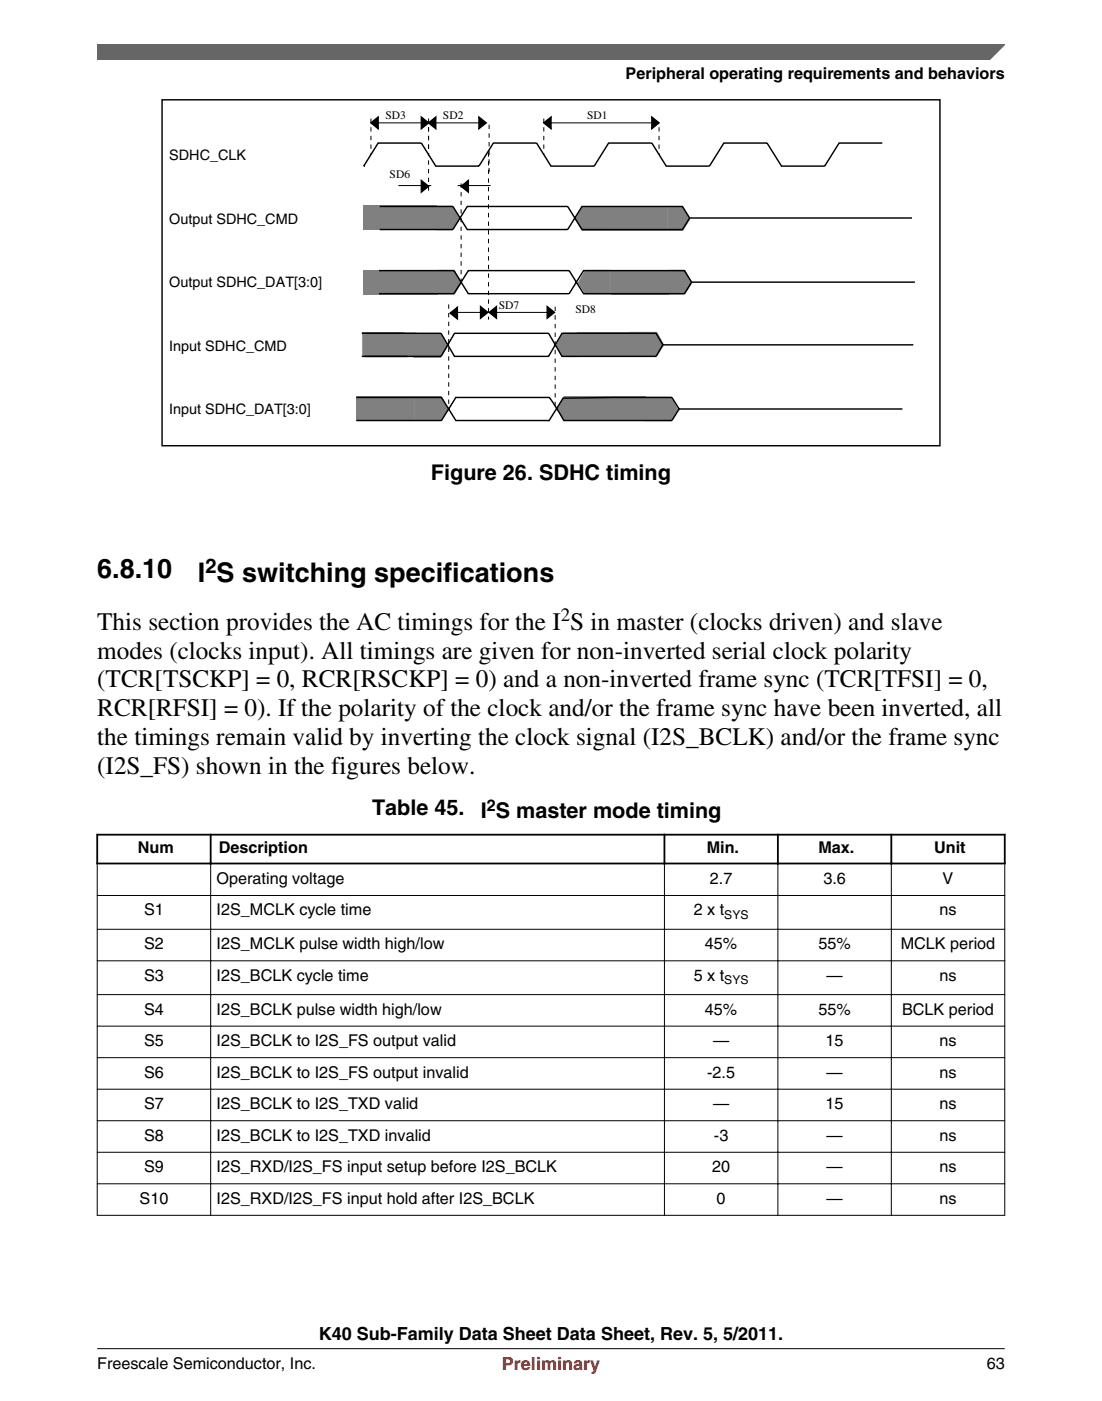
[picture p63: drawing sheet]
<svg xmlns="http://www.w3.org/2000/svg" width="216mm" height="274mm" viewBox="0 0 216 274" stroke-linecap="round" stroke-linejoin="round" font-family="sans-serif">
<defs><g id="words">
<g font-size="5.3">
<text x="19.1" y="113.3">6.8.10</text>
<text x="38.8" y="114">I S switching specifications</text>
</g>
<g font-size="4.9">
<text x="19" y="123.3">This section provides the AC timings for the I S in master (clocks driven) and slave</text>
<text x="19" y="128.9">modes (clocks input). All timings are given for non-inverted serial clock polarity</text>
<text x="19" y="134.6">(TCR[TSCKP] = 0, RCR[RSCKP] = 0) and a non-inverted frame sync (TCR[TFSI] = 0,</text>
<text x="19" y="140.2">RCR[RFSI] = 0). If the polarity of the clock and/or the frame sync have been inverted, all</text>
<text x="19" y="145.9">the timings remain valid by inverting the clock signal (I2S_BCLK) and/or the frame sync</text>
<text x="19" y="151.5">(I2S_FS) shown in the figures below.</text>
</g>
<g font-size="4.2">
<text x="84.4" y="94">Figure 26. SDHC timing</text>
<text x="72.9" y="159.5">Table 45.</text>
<text x="94.2" y="160.1">I S master mode timing</text>
</g>
<text font-size="4" x="40.2" y="112.3">2</text>
<text font-size="3.7" x="109.9" y="121.7">2</text>
<text font-size="3.5" x="62.5" y="262.3">K40 Sub-Family Data Sheet Data Sheet, Rev. 5, 5/2011.</text>
<text font-size="3.5" fill="#f00" x="98.3" y="268.2">Preliminary</text>
<g font-size="3.2">
<text x="122.6" y="15.5">Peripheral operating requirements and behaviors</text>
<text x="95.4" y="158.7">2</text>
<text x="27" y="167.1">Num</text>
<text x="42.9" y="167.1">Description</text>
<text x="138.5" y="167.1">Min.</text>
<text x="160.3" y="167.1">Max.</text>
<text x="183" y="167.1">Unit</text>
<text x="42.4" y="173.1">Operating voltage</text>
<text x="139.1" y="173.1">2.7</text>
<text x="161.3" y="173.1">3.6</text>
<text x="184.7" y="173.1">V</text>
<text x="28.2" y="179.3">S1</text>
<text x="42.4" y="179.3">I2S_MCLK cycle time</text>
<text x="135.9" y="179.3">2 x t</text>
<text x="184.1" y="179.3">ns</text>
<text x="28.2" y="185.9">S2</text>
<text x="42.4" y="185.9">I2S_MCLK pulse width high/low</text>
<text x="138.1" y="185.9">45%</text>
<text x="160.3" y="185.9">55%</text>
<text x="176.5" y="185.9">MCLK period</text>
<text x="28.2" y="192">S3</text>
<text x="42.4" y="192">I2S_BCLK cycle time</text>
<text x="135.9" y="192">5 x t</text>
<text x="161.9" y="192">—</text>
<text x="184.1" y="192">ns</text>
<text x="28.2" y="198.7">S4</text>
<text x="42.4" y="198.7">I2S_BCLK pulse width high/low</text>
<text x="138.1" y="198.7">45%</text>
<text x="160.3" y="198.7">55%</text>
<text x="176.7" y="198.7">BCLK period</text>
<text x="28.2" y="204.8">S5</text>
<text x="42.4" y="204.8">I2S_BCLK to I2S_FS output valid</text>
<text x="139.7" y="204.8">—</text>
<text x="161.7" y="204.8">15</text>
<text x="184.1" y="204.8">ns</text>
<text x="28.2" y="211">S6</text>
<text x="42.4" y="211">I2S_BCLK to I2S_FS output invalid</text>
<text x="138.6" y="211">-2.5</text>
<text x="161.9" y="211">—</text>
<text x="184.1" y="211">ns</text>
<text x="28.2" y="217.2">S7</text>
<text x="42.4" y="217.2">I2S_BCLK to I2S_TXD valid</text>
<text x="139.7" y="217.2">—</text>
<text x="161.7" y="217.2">15</text>
<text x="184.1" y="217.2">ns</text>
<text x="28.2" y="223.4">S8</text>
<text x="42.4" y="223.4">I2S_BCLK to I2S_TXD invalid</text>
<text x="139.9" y="223.4">-3</text>
<text x="161.9" y="223.4">—</text>
<text x="184.1" y="223.4">ns</text>
<text x="28.2" y="229.5">S9</text>
<text x="42.4" y="229.5">I2S_RXD/I2S_FS input setup before I2S_BCLK</text>
<text x="139.5" y="229.5">20</text>
<text x="161.9" y="229.5">—</text>
<text x="184.1" y="229.5">ns</text>
<text x="27.3" y="235.7">S10</text>
<text x="42.4" y="235.7">I2S_RXD/I2S_FS input hold after I2S_BCLK</text>
<text x="140.4" y="235.7">0</text>
<text x="161.9" y="235.7">—</text>
<text x="184.1" y="235.7">ns</text>
<text x="19" y="268">Freescale Semiconductor, Inc.</text>
<text x="193.3" y="268">63</text>
</g>
<g font-size="2.8">
<text x="33.2" y="31.4">SDHC_CLK</text>
<text x="33.2" y="43.8">Output SDHC_CMD</text>
<text x="33.2" y="56.2">Output SDHC_DAT[3:0]</text>
<text x="33.2" y="68.7">Input SDHC_CMD</text>
<text x="33.2" y="81.1">Input SDHC_DAT[3:0]</text>
</g>
<g font-size="2.4">
<text x="141.9" y="179.9">SYS</text>
<text x="141.9" y="192.7">SYS</text>
</g>
<g font-size="2.3">
<text x="75.5" y="23.2">SD3</text>
<text x="86.8" y="23.2">SD2</text>
<text x="115" y="23.2">SD1</text>
<text x="76.3" y="34.8">SD6</text>
<text x="97.7" y="60.5">SD7</text>
<text x="112.7" y="61.3">SD8</text>
</g>
</g></defs>
<path d="M31.7 19.5h152.4v67.8h-152.4z" fill="none" stroke="#000" stroke-width=".28"/>
<g fill="#808080">
<path d="M71.1 40.3h14.4v4.8h-14.4z"/>
<path d="M85.5 40.3h3.1l1.5 2.5-1.5 2.3h-3.1z"/>
<path d="M114 40.4h5.4v4.8h-5.4l-1.4-2.2z"/>
<path d="M119.4 40.4h11.3v4.8h-11.3z"/>
<path d="M130.7 40.4h3.1l1.4 2.6-1.4 2.2h-3.1z"/>
<path d="M71.1 52.8h14.6v4.8h-14.6z"/>
<path d="M85.7 52.8h3.4l1.4 2.6-1.4 2.2h-3.4z"/>
<path d="M114.6 52.8h5.1v4.8h-5.1l-1.4-2.2z"/>
<path d="M119.7 52.8h11.3v4.8h-11.3z"/>
<path d="M130.8 52.8h3.4l1.4 2.6-1.4 2.2h-3.4z"/>
<path d="M71 65.1h10.6v4.8h-10.6z"/>
<path d="M81 65.3h5.4l1.4 2.5-1.4 2.3h-5.4z"/>
<path d="M110.3 65.1h3.1v4.8h-3.1l-1.4-2.2z"/>
<path d="M113.1 65.1h11.3v4.8h-11.3z"/>
<path d="M123.4 65h5.3l1.4 2.5-1.4 2.3h-5.3z"/>
<path d="M69.8 77.7h11.3v4.8h-11.3z"/>
<path d="M81.1 77.5h5.4l1.4 2.6-1.4 2.2h-5.4z"/>
<path d="M110.5 77.5h3.1v4.8h-3.1l-1.4-2.2z"/>
<path d="M113.3 77.7h13.1v4.8h-13.1z"/>
<path d="M126.1 77.7h5.4l1.4 2.5-1.4 2.3h-5.4z"/>
</g>
<g fill="none" stroke="#000" stroke-width=".28">
<path d="M71.3 32.5h.1M72.7 24.1l1.4-1.2v2.3zM82.5 22.9l1.5 1.2-1.5 1.1zM82.5 35.3l1.5 1.2-1.5 1.1zM84 24.1l1.4-1.2v2.3zM90.3 36.5l1.5-1.2v2.3zM93.8 22.9l1.4 1.2-1.4 1.1zM106.5 24.1l1.4-1.2v2.3zM127.7 22.9l1.4 1.2-1.4 1.1zM172.9 28h-8.5l-2.8 4.5h-8.5l-2.8-4.5h-8.5l-2.8 4.5h-8.5l-2.8-4.5h-8.5l-2.8 4.5h-8.5l-2.8-4.5h-8.4l-2.9 4.5h-8.4l-2.9-4.5h-8.4l-2.8 4.5M74.3 53h14.6l2.9 4.5h19.7l2.8-4.5h19.8l1.4 2.2M74.4 40.4h14.3l2.8 4.5h19.7l2.8-4.5h19.7l1.4 2.3"/>
<path d="M178.7 42.7h-43.6l-1.4 2.2h-19.7l-2.8-4.5h-19.7l-2.8 4.5h-14.3M179.2 55.2h-43.7l-1.4 2.3h-19.8l-2.8-4.5h-19.7l-2.9 4.5h-14.6M69.8 77.8h16.7l2.8 4.5h18.2M70.9 65.3h15.5l2.6 4.5h18.5l2.6-4.5h18.4l1.4 2.2M88.2 61.3l1.4-1.1v2.2zM94.2 60l1.4 1.2-1.4 1.1zM95.8 61.2l1.5-1.2v2.3zM107.2 60l1.4 1.2-1.4 1.1zM178.9 67.5h-49l-1.4 2.3h-18.4l-2.6-4.5h-18.5l-2.6 4.5h-15.5M133.1 80.1l-1.5-2.3-21.3 .2-2.8 4.5M176.8 80.1h-43.7l-1.5 2.2h-21.1l-2.9-4.5h-18.3l-2.8 4.5h-16.7"/>
</g>
<path d="M72.7 24.1l1.4-1.2v2.3zM84 24.1l1.4-1.2v2.3zM82.5 22.9l1.5 1.2-1.5 1.1zM82.5 35.3l1.5 1.2-1.5 1.1zM90.3 36.5l1.5-1.2v2.3zM93.8 22.9l1.4 1.2-1.4 1.1zM106.5 24.1l1.4-1.2v2.3zM127.7 22.9l1.4 1.2-1.4 1.1zM88.2 61.3l1.4-1.1v2.2zM94.2 60l1.4 1.2-1.4 1.1zM95.8 61.2l1.5-1.2v2.3zM107.2 60l1.4 1.2-1.4 1.1z" fill="#000"/>
<path d="M72.7 23.2v7.1M84 23.2v7.1M84 24.9v5.4M84 37.3v-7M90.3 35.9v19.5M95.7 29.8v32.8M95.8 24.4v9.6M106.5 23.2v7.1M129.1 24.9v5.4M87.9 59.6v19.5M108.8 60v19.5" fill="none" stroke="#000" stroke-width=".2" stroke-dasharray=".8 .8" stroke-linecap="butt"/>
<path d="M72.7 24.1h22.5M78 36.3h6.5M89.7 36.3h6.4M106.5 24.1h22.6M88.9 61.2h5.7M97.3 61.2h9.9" fill="none" stroke="#000" stroke-width=".2"/>
<g fill="#fff">
<path d="M19 155.9h177.8v83.9h-177.8z" fill-rule="evenodd"/>
<path d="M19.2 163.6h21.9v5.3h-21.9z" fill-rule="evenodd"/>
<path d="M41.5 163.6h88.5v5.3h-88.5z" fill-rule="evenodd"/>
<path d="M130.4 163.6h21.8v5.3h-21.8z" fill-rule="evenodd"/>
<path d="M152.6 163.6h21.8v5.3h-21.8z" fill-rule="evenodd"/>
<path d="M174.8 163.6h21.9v5.3h-21.9z" fill-rule="evenodd"/>
<path d="M19.1 169.3h22.1v6h-22.1z" fill-rule="evenodd"/>
<path d="M41.4 169.3h88.7v6h-88.7z" fill-rule="evenodd"/>
<path d="M130.3 169.3h22v6h-22z" fill-rule="evenodd"/>
<path d="M152.5 169.3h22v6h-22z" fill-rule="evenodd"/>
<path d="M174.7 169.3h22.1v6h-22.1z" fill-rule="evenodd"/>
<path d="M19.1 175.4h22.1v6.5h-22.1z" fill-rule="evenodd"/>
<path d="M41.4 175.4h88.7v6.5h-88.7z" fill-rule="evenodd"/>
<path d="M130.3 175.4h22v6.5h-22z" fill-rule="evenodd"/>
<path d="M152.5 175.4h22v6.5h-22z" fill-rule="evenodd"/>
<path d="M174.7 175.4h22.1v6.5h-22.1z" fill-rule="evenodd"/>
<path d="M19.1 182h22.1v6h-22.1z" fill-rule="evenodd"/>
<path d="M41.4 182h88.7v6h-88.7z" fill-rule="evenodd"/>
<path d="M130.3 182h22v6h-22z" fill-rule="evenodd"/>
<path d="M152.5 182h22v6h-22z" fill-rule="evenodd"/>
<path d="M174.7 182h22.1v6h-22.1z" fill-rule="evenodd"/>
<path d="M19.1 188.2h22.1v6.5h-22.1z" fill-rule="evenodd"/>
<path d="M41.4 188.2h88.7v6.5h-88.7z" fill-rule="evenodd"/>
<path d="M130.3 188.2h22v6.5h-22z" fill-rule="evenodd"/>
<path d="M152.5 188.2h22v6.5h-22z" fill-rule="evenodd"/>
<path d="M174.7 188.2h22.1v6.5h-22.1z" fill-rule="evenodd"/>
<path d="M19.1 194.8h22.1v6h-22.1z" fill-rule="evenodd"/>
<path d="M41.4 194.8h88.7v6h-88.7z" fill-rule="evenodd"/>
<path d="M130.3 194.8h22v6h-22z" fill-rule="evenodd"/>
<path d="M152.5 194.8h22v6h-22z" fill-rule="evenodd"/>
<path d="M174.7 194.8h22.1v6h-22.1z" fill-rule="evenodd"/>
<path d="M19.1 201h22.1v6h-22.1z" fill-rule="evenodd"/>
<path d="M41.4 201h88.7v6h-88.7z" fill-rule="evenodd"/>
<path d="M130.3 201h22v6h-22z" fill-rule="evenodd"/>
<path d="M152.5 201h22v6h-22z" fill-rule="evenodd"/>
<path d="M174.7 201h22.1v6h-22.1z" fill-rule="evenodd"/>
<path d="M19.1 207.2h22.1v6h-22.1z" fill-rule="evenodd"/>
<path d="M41.4 207.2h88.7v6h-88.7z" fill-rule="evenodd"/>
<path d="M130.3 207.2h22v6h-22z" fill-rule="evenodd"/>
<path d="M152.5 207.2h22v6h-22z" fill-rule="evenodd"/>
<path d="M174.7 207.2h22.1v6h-22.1z" fill-rule="evenodd"/>
<path d="M19.1 213.4h22.1v6h-22.1z" fill-rule="evenodd"/>
<path d="M41.4 213.4h88.7v6h-88.7z" fill-rule="evenodd"/>
<path d="M130.3 213.4h22v6h-22z" fill-rule="evenodd"/>
<path d="M152.5 213.4h22v6h-22z" fill-rule="evenodd"/>
<path d="M174.7 213.4h22.1v6h-22.1z" fill-rule="evenodd"/>
<path d="M19.1 219.5h22.1v6h-22.1z" fill-rule="evenodd"/>
<path d="M41.4 219.5h88.7v6h-88.7z" fill-rule="evenodd"/>
<path d="M130.3 219.5h22v6h-22z" fill-rule="evenodd"/>
<path d="M152.5 219.5h22v6h-22z" fill-rule="evenodd"/>
<path d="M174.7 219.5h22.1v6h-22.1z" fill-rule="evenodd"/>
<path d="M19.1 225.7h22.1v6h-22.1z" fill-rule="evenodd"/>
<path d="M41.4 225.7h88.7v6h-88.7z" fill-rule="evenodd"/>
<path d="M130.3 225.7h22v6h-22z" fill-rule="evenodd"/>
<path d="M152.5 225.7h22v6h-22z" fill-rule="evenodd"/>
<path d="M174.7 225.7h22.1v6h-22.1z" fill-rule="evenodd"/>
<path d="M19.1 231.9h22.1v6h-22.1z" fill-rule="evenodd"/>
<path d="M41.4 231.9h88.7v6h-88.7z" fill-rule="evenodd"/>
<path d="M130.3 231.9h22v6h-22z" fill-rule="evenodd"/>
<path d="M152.5 231.9h22v6h-22z" fill-rule="evenodd"/>
<path d="M174.7 231.9h22.1v6h-22.1z" fill-rule="evenodd"/>
</g>
<path d="M18.9 163.4h178.1M18.9 169.1h178.1M19 163.3v6M41.3 163.3v6M130.2 163.3v6M152.4 163.3v6M174.6 163.3v6M196.8 163.3v6" fill="none" stroke="#000" stroke-width=".35"/>
<g fill="none" stroke="#000" stroke-width=".2">
<path d="M19 175.3h177.9M19 169.2v68.9M41.3 168.9v69.2M130.2 168.9v69.2M152.4 168.9v69.2M174.6 168.9v69.2M196.8 169.2v68.9M19 182h177.9M19 188.1h177.9M19 194.7h177.9M19 200.9h177.9M19 207.1h177.9"/>
<path d="M19 213.3h177.9M19 219.4h177.9M19 225.6h177.9M19 231.8h177.9M19 238h177.9"/>
</g>
<path d="M19 8.7h177.8l-5.6 3h-172.2z" fill="#666"/>
<path d="M19 11.7v-3h177.8l-3 3" fill="none" stroke="#666" stroke-width=".28"/>
<path d="M19 264.1h177.8" fill="none" stroke="#000" stroke-width=".2"/>
<use href="#words"/>
</svg>
